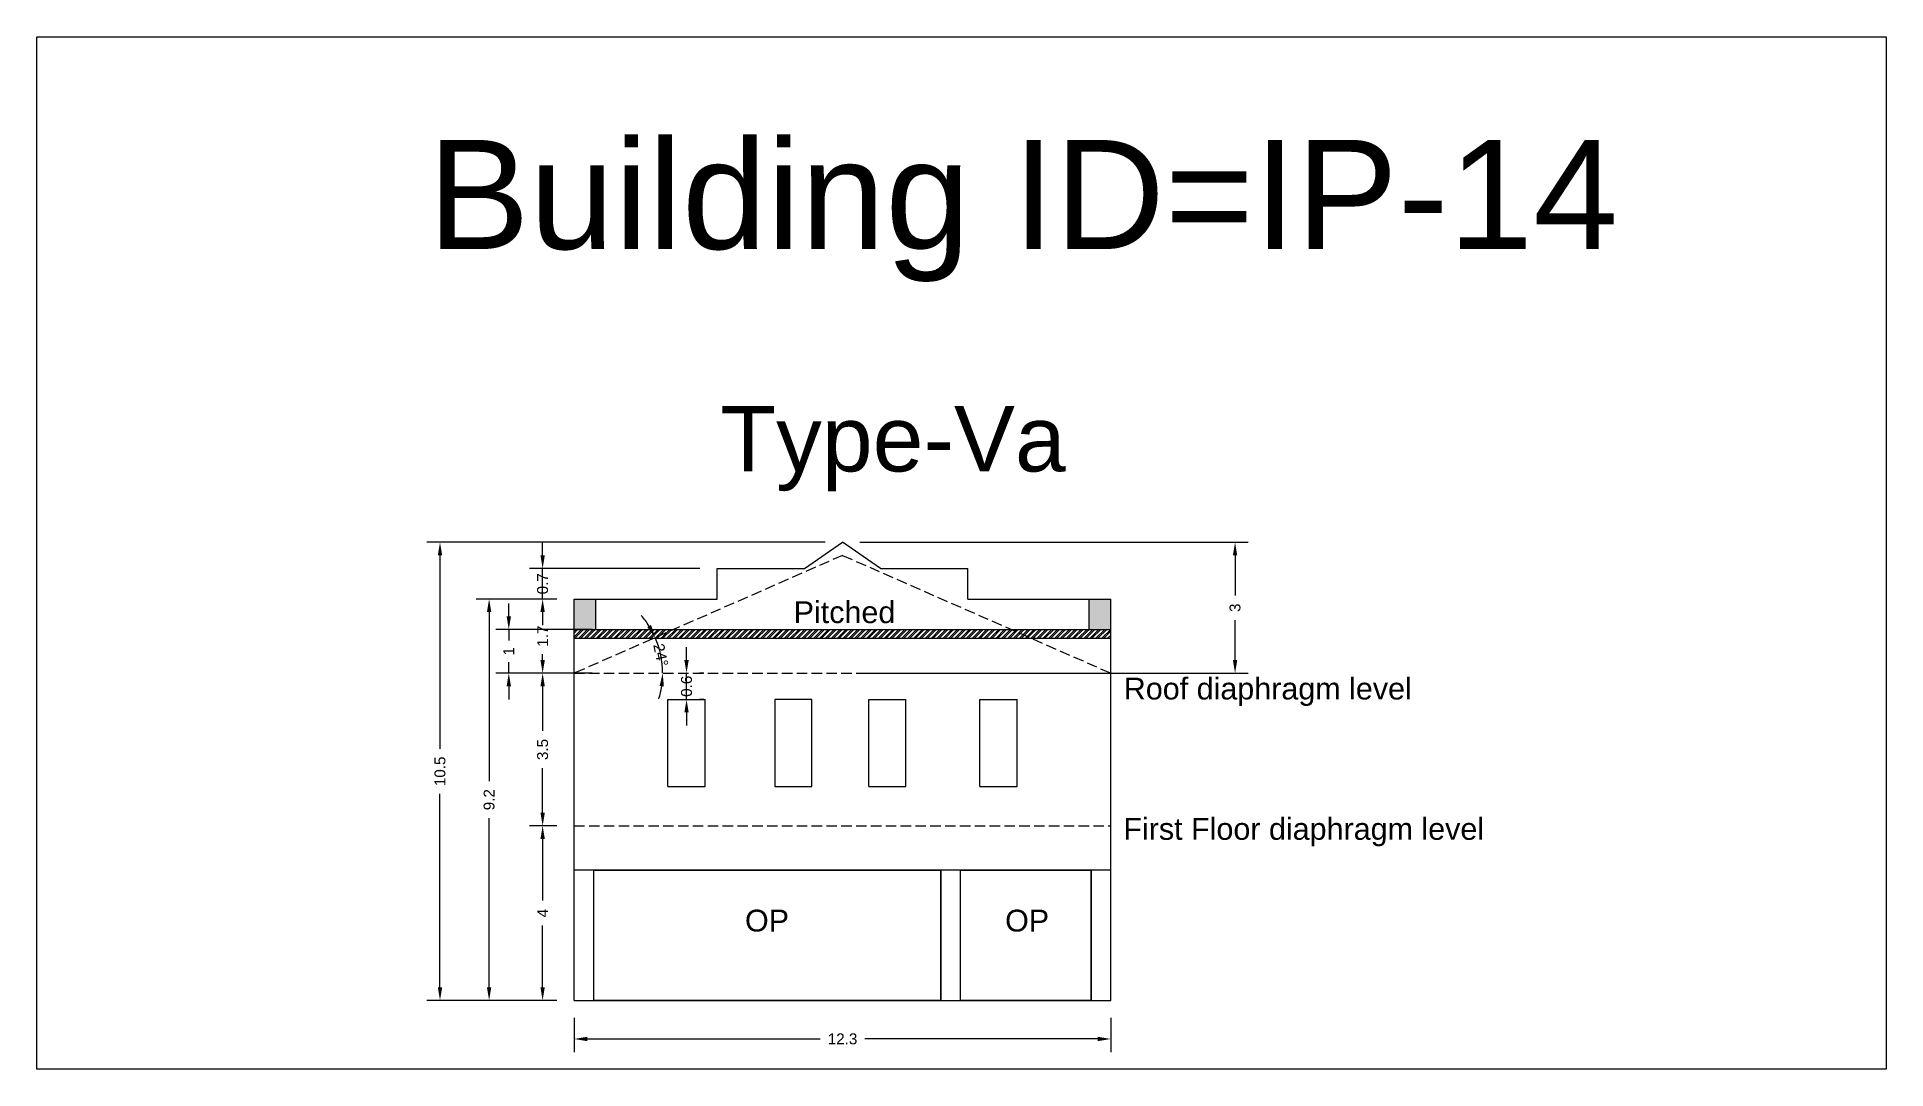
# Model space of a CAD drawing. Header units: metres. Extents: x 3416658 to 3417184, y -6712896 to -6712690.
# Drawn here: x 3416814.15 to 3416856.52, y -6712747.5 to -6712723.84 of the extents above; entities that cross this region are included whole.
import ezdxf

# ---------------------------------------------------------------- set-up
doc = ezdxf.new("R2010")
doc.units = ezdxf.units.M
doc.linetypes.add('ACAD_ISO02W100', pattern=[15, 12, -3])
doc.layers.add('Dotted', color=7, linetype='ACAD_ISO02W100', plot=False)
doc.styles.get("Standard").update_dxf_attribs({"font": 'arial.ttf'})
doc.dimstyles.new('ISO-25', dxfattribs={"dimtxt": 0.25, "dimasz": 0.3, "dimexe": 0.3, "dimexo": 0.4, "dimgap": 0.2, "dimtad": 0, "dimdec": 1, "dimdsep": 46, "dimtxsty": 'Standard', "dimcen": 2.5, "dimadec": 0, "dimazin": 0, "dimtfac": 1, "dimtdec": 1, "dimtmove": 0, "dimatfit": 3, "dimfxl": 1, "dimarcsym": 0})

# ---------------------------------------------------------------- blocks, each defined once
blk = doc.blocks.new('*D101')
at = {"color": 0, "lineweight": -2, "transparency": 16777216}
for p, q in [((3416826.459, -6712746.324), (3416826.459, -6712747.108)), ((3416838.759, -6712746.324), (3416838.759, -6712747.108)), ((3416826.759, -6712746.808), (3416832.096, -6712746.808)), ((3416838.459, -6712746.808), (3416833.122, -6712746.808))]:
    blk.add_line(p, q, dxfattribs=at)
at = {"color": 0, "transparency": 16777216}
for points in [[(3416826.759, -6712746.758), (3416826.759, -6712746.858), (3416826.459, -6712746.808)], [(3416838.459, -6712746.758), (3416838.459, -6712746.858), (3416838.759, -6712746.808)]]:
    blk.add_solid(points, dxfattribs=at)
at = {"layer": 'Defpoints', "color": 0, "transparency": 16777216}
for p in [(3416826.459, -6712745.924), (3416838.759, -6712745.924), (3416838.759, -6712746.808)]:
    blk.add_point(p, dxfattribs=at)
at = {"color": 0, "transparency": 16777216, "insert": (3416832.609, -6712746.808), "char_height": 0.25, "attachment_point": 5}
blk.add_mtext('12.3', dxfattribs=at)
blk = doc.blocks.new('*D102')
at = {"color": 0, "lineweight": -2, "transparency": 16777216}
for p, q in [((3416826.059, -6712741.924), (3416825.436, -6712741.924)), ((3416825.736, -6712742.224), (3416825.736, -6712743.637)), ((3416825.736, -6712745.624), (3416825.736, -6712744.21)), ((3416826.059, -6712745.924), (3416825.436, -6712745.924))]:
    blk.add_line(p, q, dxfattribs=at)
at = {"color": 0, "transparency": 16777216}
for points in [[(3416825.686, -6712742.224), (3416825.786, -6712742.224), (3416825.736, -6712741.924)], [(3416825.686, -6712745.624), (3416825.786, -6712745.624), (3416825.736, -6712745.924)]]:
    blk.add_solid(points, dxfattribs=at)
at = {"layer": 'Defpoints', "color": 0, "transparency": 16777216}
for p in [(3416825.736, -6712741.924), (3416826.459, -6712741.924), (3416826.459, -6712745.924)]:
    blk.add_point(p, dxfattribs=at)
at = {"color": 0, "transparency": 16777216, "insert": (3416825.736, -6712743.924), "char_height": 0.25, "attachment_point": 5, "rotation": 90}
blk.add_mtext('4', dxfattribs=at)
blk = doc.blocks.new('*D103')
at = {"color": 0, "lineweight": -2, "transparency": 16777216}
for p, q in [((3416826.059, -6712738.424), (3416825.436, -6712738.424)), ((3416825.736, -6712738.724), (3416825.736, -6712739.745)), ((3416825.736, -6712741.624), (3416825.736, -6712740.602)), ((3416826.059, -6712741.924), (3416825.436, -6712741.924))]:
    blk.add_line(p, q, dxfattribs=at)
at = {"color": 0, "transparency": 16777216}
for points in [[(3416825.686, -6712738.724), (3416825.786, -6712738.724), (3416825.736, -6712738.424)], [(3416825.686, -6712741.624), (3416825.786, -6712741.624), (3416825.736, -6712741.924)]]:
    blk.add_solid(points, dxfattribs=at)
at = {"layer": 'Defpoints', "color": 0, "transparency": 16777216}
for p in [(3416825.736, -6712738.424), (3416826.459, -6712738.424), (3416826.459, -6712741.924)]:
    blk.add_point(p, dxfattribs=at)
at = {"color": 0, "transparency": 16777216, "insert": (3416825.736, -6712740.174), "char_height": 0.25, "attachment_point": 5, "rotation": 90}
blk.add_mtext('3.5', dxfattribs=at)
blk = doc.blocks.new('*D104')
at = {"color": 0, "lineweight": -2, "transparency": 16777216}
for p, q in [((3416826.059, -6712736.724), (3416825.436, -6712736.724)), ((3416825.736, -6712737.024), (3416825.736, -6712737.158)), ((3416825.736, -6712738.124), (3416825.736, -6712737.99)), ((3416826.059, -6712738.424), (3416825.436, -6712738.424))]:
    blk.add_line(p, q, dxfattribs=at)
at = {"color": 0, "transparency": 16777216}
for points in [[(3416825.686, -6712737.024), (3416825.786, -6712737.024), (3416825.736, -6712736.724)], [(3416825.686, -6712738.124), (3416825.786, -6712738.124), (3416825.736, -6712738.424)]]:
    blk.add_solid(points, dxfattribs=at)
at = {"layer": 'Defpoints', "color": 0, "transparency": 16777216}
for p in [(3416825.736, -6712736.724), (3416826.459, -6712736.724), (3416826.459, -6712738.424)]:
    blk.add_point(p, dxfattribs=at)
at = {"color": 0, "transparency": 16777216, "insert": (3416825.736, -6712737.574), "char_height": 0.25, "attachment_point": 5, "rotation": 90}
blk.add_mtext('1.7', dxfattribs=at)
blk = doc.blocks.new('*D105')
at = {"color": 0, "lineweight": -2, "transparency": 16777216}
for p, q in [((3416825.736, -6712735.724), (3416825.736, -6712735.424)), ((3416829.339, -6712736.024), (3416825.436, -6712736.024)), ((3416825.736, -6712736.724), (3416825.736, -6712736.024)), ((3416826.059, -6712736.724), (3416825.436, -6712736.724)), ((3416825.736, -6712737.024), (3416825.736, -6712737.324))]:
    blk.add_line(p, q, dxfattribs=at)
at = {"color": 0, "transparency": 16777216}
for points in [[(3416825.686, -6712735.724), (3416825.786, -6712735.724), (3416825.736, -6712736.024)], [(3416825.686, -6712737.024), (3416825.786, -6712737.024), (3416825.736, -6712736.724)]]:
    blk.add_solid(points, dxfattribs=at)
at = {"layer": 'Defpoints', "color": 0, "transparency": 16777216}
for p in [(3416825.736, -6712736.024), (3416829.739, -6712736.024), (3416826.459, -6712736.724)]:
    blk.add_point(p, dxfattribs=at)
at = {"color": 0, "transparency": 16777216, "insert": (3416825.736, -6712736.374), "char_height": 0.25, "attachment_point": 5, "rotation": 90}
blk.add_mtext('0.7', dxfattribs=at)
blk = doc.blocks.new('*D106')
at = {"color": 0, "lineweight": -2, "transparency": 16777216}
for p, q in [((3416832.209, -6712735.424), (3416823.084, -6712735.424)), ((3416823.384, -6712735.724), (3416823.384, -6712740.16)), ((3416823.384, -6712745.624), (3416823.384, -6712741.188)), ((3416826.059, -6712745.924), (3416823.084, -6712745.924))]:
    blk.add_line(p, q, dxfattribs=at)
at = {"color": 0, "transparency": 16777216}
for points in [[(3416823.334, -6712735.724), (3416823.434, -6712735.724), (3416823.384, -6712735.424)], [(3416823.334, -6712745.624), (3416823.434, -6712745.624), (3416823.384, -6712745.924)]]:
    blk.add_solid(points, dxfattribs=at)
at = {"layer": 'Defpoints', "color": 0, "transparency": 16777216}
for p in [(3416823.384, -6712735.424), (3416832.609, -6712735.424), (3416826.459, -6712745.924)]:
    blk.add_point(p, dxfattribs=at)
at = {"color": 0, "transparency": 16777216, "insert": (3416823.384, -6712740.674), "char_height": 0.25, "attachment_point": 5, "rotation": 90}
blk.add_mtext('10.5', dxfattribs=at)
blk = doc.blocks.new('*D107')
at = {"color": 0, "lineweight": -2, "transparency": 16777216}
for p, q in [((3416826.059, -6712736.724), (3416824.21, -6712736.724)), ((3416824.51, -6712737.024), (3416824.51, -6712740.897)), ((3416824.51, -6712745.624), (3416824.51, -6712741.75)), ((3416826.059, -6712745.924), (3416824.21, -6712745.924))]:
    blk.add_line(p, q, dxfattribs=at)
at = {"color": 0, "transparency": 16777216}
for points in [[(3416824.46, -6712737.024), (3416824.56, -6712737.024), (3416824.51, -6712736.724)], [(3416824.46, -6712745.624), (3416824.56, -6712745.624), (3416824.51, -6712745.924)]]:
    blk.add_solid(points, dxfattribs=at)
at = {"layer": 'Defpoints', "color": 0, "transparency": 16777216}
for p in [(3416824.51, -6712736.724), (3416826.459, -6712736.724), (3416826.459, -6712745.924)]:
    blk.add_point(p, dxfattribs=at)
at = {"color": 0, "transparency": 16777216, "insert": (3416824.51, -6712741.324), "char_height": 0.25, "attachment_point": 5, "rotation": 90}
blk.add_mtext('9.2', dxfattribs=at)
blk = doc.blocks.new('*D108')
at = {"color": 0, "lineweight": -2, "transparency": 16777216}
for p, q in [((3416833.009, -6712735.424), (3416841.905, -6712735.424)), ((3416841.605, -6712735.724), (3416841.605, -6712736.642)), ((3416841.605, -6712738.124), (3416841.605, -6712737.206)), ((3416833.009, -6712738.424), (3416841.905, -6712738.424))]:
    blk.add_line(p, q, dxfattribs=at)
at = {"color": 0, "transparency": 16777216}
for points in [[(3416841.555, -6712735.724), (3416841.655, -6712735.724), (3416841.605, -6712735.424)], [(3416841.555, -6712738.124), (3416841.655, -6712738.124), (3416841.605, -6712738.424)]]:
    blk.add_solid(points, dxfattribs=at)
at = {"layer": 'Defpoints', "color": 0, "transparency": 16777216}
for p in [(3416832.609, -6712735.424), (3416841.605, -6712735.424), (3416832.609, -6712738.424)]:
    blk.add_point(p, dxfattribs=at)
at = {"color": 0, "transparency": 16777216, "insert": (3416841.605, -6712736.924), "char_height": 0.25, "attachment_point": 5, "rotation": 90}
blk.add_mtext('3', dxfattribs=at)
blk = doc.blocks.new('*D109')
at = {"color": 0, "lineweight": -2, "transparency": 16777216}
for p, q in [((3416829.034, -6712738.124), (3416829.034, -6712737.824)), ((3416829.034, -6712739.024), (3416829.034, -6712738.424)), ((3416829.434, -6712738.424), (3416829.334, -6712738.424)), ((3416829.434, -6712739.024), (3416829.334, -6712739.024)), ((3416829.034, -6712739.324), (3416829.034, -6712739.624))]:
    blk.add_line(p, q, dxfattribs=at)
at = {"color": 0, "transparency": 16777216}
for points in [[(3416828.984, -6712738.124), (3416829.084, -6712738.124), (3416829.034, -6712738.424)], [(3416828.984, -6712739.324), (3416829.084, -6712739.324), (3416829.034, -6712739.024)]]:
    blk.add_solid(points, dxfattribs=at)
at = {"layer": 'Defpoints', "color": 0, "transparency": 16777216}
for p in [(3416829.034, -6712738.424), (3416829.034, -6712738.424), (3416829.034, -6712739.024)]:
    blk.add_point(p, dxfattribs=at)
at = {"color": 0, "transparency": 16777216, "insert": (3416829.034, -6712738.724), "char_height": 0.25, "attachment_point": 5, "rotation": 90}
blk.add_mtext('0.6', dxfattribs=at)
blk = doc.blocks.new('*D110')
at = {"color": 0, "lineweight": -2, "transparency": 16777216}
for start, end in [(32.1843, 40.6659), (0, 23.7026), (343.0368, 351.5184)]:
    blk.add_arc((3416826.459, -6712738.424), 2.028, start, end, dxfattribs=at)
at = {"color": 0, "transparency": 16777216}
for points in [[(3416828.22, -6712737.32), (3416828.132, -6712737.367), (3416828.317, -6712737.608)], [(3416828.416, -6712738.719), (3416828.515, -6712738.727), (3416828.488, -6712738.424)]]:
    blk.add_solid(points, dxfattribs=at)
at = {"layer": 'Defpoints', "color": 0, "transparency": 16777216}
for p in [(3416832.609, -6712735.724), (3416828.411, -6712737.871), (3416826.459, -6712738.424), (3416826.459, -6712738.424), (3416838.759, -6712738.424)]:
    blk.add_point(p, dxfattribs=at)
at = {"color": 0, "transparency": 16777216, "insert": (3416828.445, -6712738.007), "char_height": 0.25, "attachment_point": 5, "rotation": 281.8513}
blk.add_mtext('24°', dxfattribs=at)
blk = doc.blocks.new('*D122')
at = {"color": 0, "lineweight": -2, "transparency": 16777216}
for p, q in [((3416824.961, -6712737.124), (3416824.961, -6712736.824)), ((3416826.871, -6712737.424), (3416824.661, -6712737.424)), ((3416824.961, -6712737.424), (3416824.961, -6712737.678)), ((3416826.871, -6712738.424), (3416824.661, -6712738.424)), ((3416824.961, -6712738.424), (3416824.961, -6712738.17)), ((3416824.961, -6712738.724), (3416824.961, -6712739.024))]:
    blk.add_line(p, q, dxfattribs=at)
at = {"color": 0, "transparency": 16777216}
for points in [[(3416824.911, -6712737.124), (3416825.011, -6712737.124), (3416824.961, -6712737.424)], [(3416824.911, -6712738.724), (3416825.011, -6712738.724), (3416824.961, -6712738.424)]]:
    blk.add_solid(points, dxfattribs=at)
at = {"layer": 'Defpoints', "color": 0, "transparency": 16777216}
for p in [(3416824.961, -6712737.424), (3416827.271, -6712737.424), (3416827.271, -6712738.424)]:
    blk.add_point(p, dxfattribs=at)
at = {"color": 0, "transparency": 16777216, "insert": (3416824.961, -6712737.924), "char_height": 0.25, "attachment_point": 5, "rotation": 90}
blk.add_mtext('1', dxfattribs=at)

msp = doc.modelspace()

# ---------------------------------------------------------------- hatches: boundary and pattern name
h = msp.add_hatch(color=256)
h.dxf.hatch_style = 1
h.paths.add_polyline_path([(3416826.959, -6712736.724), (3416826.459, -6712736.724), (3416826.459, -6712737.424), (3416826.959, -6712737.424)])
h = msp.add_hatch(color=256)
h.dxf.hatch_style = 1
h.paths.add_polyline_path([(3416838.759, -6712736.724), (3416838.259, -6712736.724), (3416838.259, -6712737.424), (3416838.759, -6712737.424)])
h = msp.add_hatch()
h.set_pattern_fill('ANSI32', color=256, scale=0.01)
h.set_pattern_definition([(45, (-11.11059, 2.06508), (-0.067351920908, 0.067351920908), []), (45, (-11.06569, 2.06508), (-0.067351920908, 0.067351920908), [])])
h.paths.add_polyline_path([(3416836.482, -6712737.424), (3416828.737, -6712737.424), (3416828.282, -6712737.624), (3416836.937, -6712737.624)])
h.paths.add_polyline_path([(3416828.737, -6712737.424), (3416826.459, -6712737.424), (3416826.459, -6712737.624), (3416828.282, -6712737.624)])
h.paths.add_polyline_path([(3416838.759, -6712737.424), (3416836.482, -6712737.424), (3416836.937, -6712737.624), (3416838.759, -6712737.624)])

# ---------------------------------------------------------------- linework, layer by layer
for p, q in [((3416826.459, -6712737.424), (3416838.759, -6712737.424)), ((3416826.459, -6712737.624), (3416838.759, -6712737.624))]:
    msp.add_line(p, q)
for points in [[(3416814.148, -6712723.841), (3416856.523, -6712723.841), (3416856.523, -6712747.497), (3416814.148, -6712747.497)], [(3416831.909, -6712739.024), (3416831.059, -6712739.024), (3416831.059, -6712741.024), (3416831.909, -6712741.024)], [(3416826.909, -6712742.938), (3416834.859, -6712742.938), (3416834.859, -6712745.924), (3416826.909, -6712745.924)], [(3416835.309, -6712742.938), (3416838.309, -6712742.938), (3416838.309, -6712745.924), (3416835.309, -6712745.924)]]:
    msp.add_lwpolyline(points, close=True)
for points in [[(3416831.739, -6712736.024), (3416832.609, -6712735.424)], [(3416833.479, -6712736.024), (3416832.609, -6712735.424)], [(3416829.739, -6712736.024), (3416831.739, -6712736.024)], [(3416829.739, -6712736.724), (3416829.739, -6712736.024)], [(3416833.479, -6712736.024), (3416835.479, -6712736.024)], [(3416835.479, -6712736.724), (3416835.479, -6712736.024)], [(3416826.459, -6712745.924), (3416826.459, -6712736.724)], [(3416826.459, -6712736.724), (3416829.739, -6712736.724)], [(3416826.959, -6712737.424), (3416826.959, -6712736.724)], [(3416835.479, -6712736.724), (3416838.759, -6712736.724)], [(3416838.259, -6712737.424), (3416838.259, -6712736.724)], [(3416838.759, -6712745.924), (3416838.759, -6712736.724)], [(3416828.609, -6712739.024), (3416829.459, -6712739.024)], [(3416828.609, -6712741.024), (3416828.609, -6712739.024)], [(3416829.459, -6712741.024), (3416829.459, -6712739.024)], [(3416833.209, -6712739.024), (3416834.059, -6712739.024)], [(3416833.209, -6712741.024), (3416833.209, -6712739.024)], [(3416834.059, -6712741.024), (3416834.059, -6712739.024)], [(3416835.759, -6712739.024), (3416836.609, -6712739.024)], [(3416835.759, -6712741.024), (3416835.759, -6712739.024)], [(3416836.609, -6712741.024), (3416836.609, -6712739.024)], [(3416828.609, -6712741.024), (3416829.459, -6712741.024)], [(3416833.209, -6712741.024), (3416834.059, -6712741.024)], [(3416835.759, -6712741.024), (3416836.609, -6712741.024)], [(3416838.759, -6712742.938), (3416826.459, -6712742.938)], [(3416826.909, -6712745.924), (3416826.909, -6712742.938)], [(3416834.859, -6712745.924), (3416834.859, -6712742.938)], [(3416835.309, -6712745.924), (3416835.309, -6712742.938)], [(3416838.309, -6712745.924), (3416838.309, -6712742.938)], [(3416826.459, -6712745.924), (3416838.759, -6712745.924)]]:
    msp.add_lwpolyline(points)
at = {"layer": 'Dotted', "ltscale": 0.02}
for points in [[(3416832.609, -6712735.724), (3416826.459, -6712738.424)], [(3416832.609, -6712735.724), (3416838.759, -6712738.424)], [(3416826.459, -6712738.424), (3416838.759, -6712738.424)], [(3416826.459, -6712741.924), (3416838.759, -6712741.924)]]:
    msp.add_lwpolyline(points, dxfattribs=at)

# ---------------------------------------------------------------- texts
at = {"attachment_point": 1}
for s, heights, insert, char_height in [('Building ID=IP-14', [0.517], (3416823.108, -6712726.202), 2.5), ('Type-Va  ', [0.517], (3416829.807, -6712732.3), 1.5), ('Pitched', [0], (3416831.489, -6712736.776), 0.5), ('Roof diaphragm level ', [0], (3416839.055, -6712738.527), 0.5), ('\\pxt6;First Floor diaphragm level', [0], (3416839.045, -6712741.743), 0.5), ('OP', [0], (3416830.374, -6712743.845), 0.5), ('OP', [0], (3416836.335, -6712743.845), 0.5)]:
    msp.add_mtext_dynamic_manual_height_columns(s, width=67.86454, gutter_width=12.5, heights=heights, dxfattribs=dict(at, insert=insert, char_height=char_height))

# ---------------------------------------------------------------- dimensions: what is measured, and where the dimension line sits
for base, p1, p2, picture, middle in [((3416823.384, -6712735.424), (3416826.459, -6712745.924), (3416832.609, -6712735.424), '*D106', (3416823.384, -6712740.674)), ((3416841.605, -6712735.424), (3416832.609, -6712738.424), (3416832.609, -6712735.424), '*D108', (3416841.605, -6712736.924)), ((3416824.51, -6712736.724), (3416826.459, -6712745.924), (3416826.459, -6712736.724), '*D107', (3416824.51, -6712741.324)), ((3416824.961, -6712737.424), (3416827.271, -6712738.424), (3416827.271, -6712737.424), '*D122', (3416824.961, -6712737.924)), ((3416825.736, -6712741.924), (3416826.459, -6712745.924), (3416826.459, -6712741.924), '*D102', (3416825.736, -6712743.924))]:
    dim = msp.add_linear_dim(base=base, p1=p1, p2=p2, angle=90, dimstyle='ISO-25')
    dim.commit()
    dim.dimension.update_dxf_attribs({"geometry": picture, "text_midpoint": middle})
for base, p1, p2, picture, middle in [((3416825.736, -6712736.024), (3416826.459, -6712736.724), (3416829.739, -6712736.024), '*D105', (3416825.736, -6712736.374)), ((3416825.736, -6712736.724), (3416826.459, -6712738.424), (3416826.459, -6712736.724), '*D104', (3416825.736, -6712737.574))]:
    dim = msp.add_linear_dim(base=base, p1=p1, p2=p2, angle=90, dimstyle='ISO-25', override={"dimtmove": 1})
    dim.commit()
    dim.dimension.update_dxf_attribs({"geometry": picture, "text_midpoint": middle, "dimtype": 160})
dim = msp.add_angular_dim_2l(base=(3416828.411, -6712737.871), line1=((3416826.459, -6712738.424), (3416838.759, -6712738.424)), line2=((3416832.609, -6712735.724), (3416826.459, -6712738.424)), dimstyle='ISO-25')
dim.commit()
dim.dimension.update_dxf_attribs({"geometry": '*D110', "text_midpoint": (3416828.445, -6712738.007), "dimtype": 162})
dim = msp.add_linear_dim(base=(3416829.034, -6712738.424), p1=(3416829.034, -6712739.024), p2=(3416829.034, -6712738.424), angle=90, dimstyle='ISO-25')
dim.commit()
dim.dimension.update_dxf_attribs({"geometry": '*D109', "text_midpoint": (3416829.034, -6712738.724), "dimtype": 160})
dim = msp.add_linear_dim(base=(3416825.736, -6712738.424), p1=(3416826.459, -6712741.924), p2=(3416826.459, -6712738.424), angle=90, dimstyle='ISO-25', override={"dimtmove": 1})
dim.commit()
dim.dimension.update_dxf_attribs({"geometry": '*D103', "text_midpoint": (3416825.736, -6712740.174)})
dim = msp.add_linear_dim(base=(3416838.759, -6712746.808), p1=(3416826.459, -6712745.924), p2=(3416838.759, -6712745.924), dimstyle='ISO-25')
dim.commit()
dim.dimension.update_dxf_attribs({"geometry": '*D101', "text_midpoint": (3416832.609, -6712746.808)})

doc.saveas('drawing.dxf')
